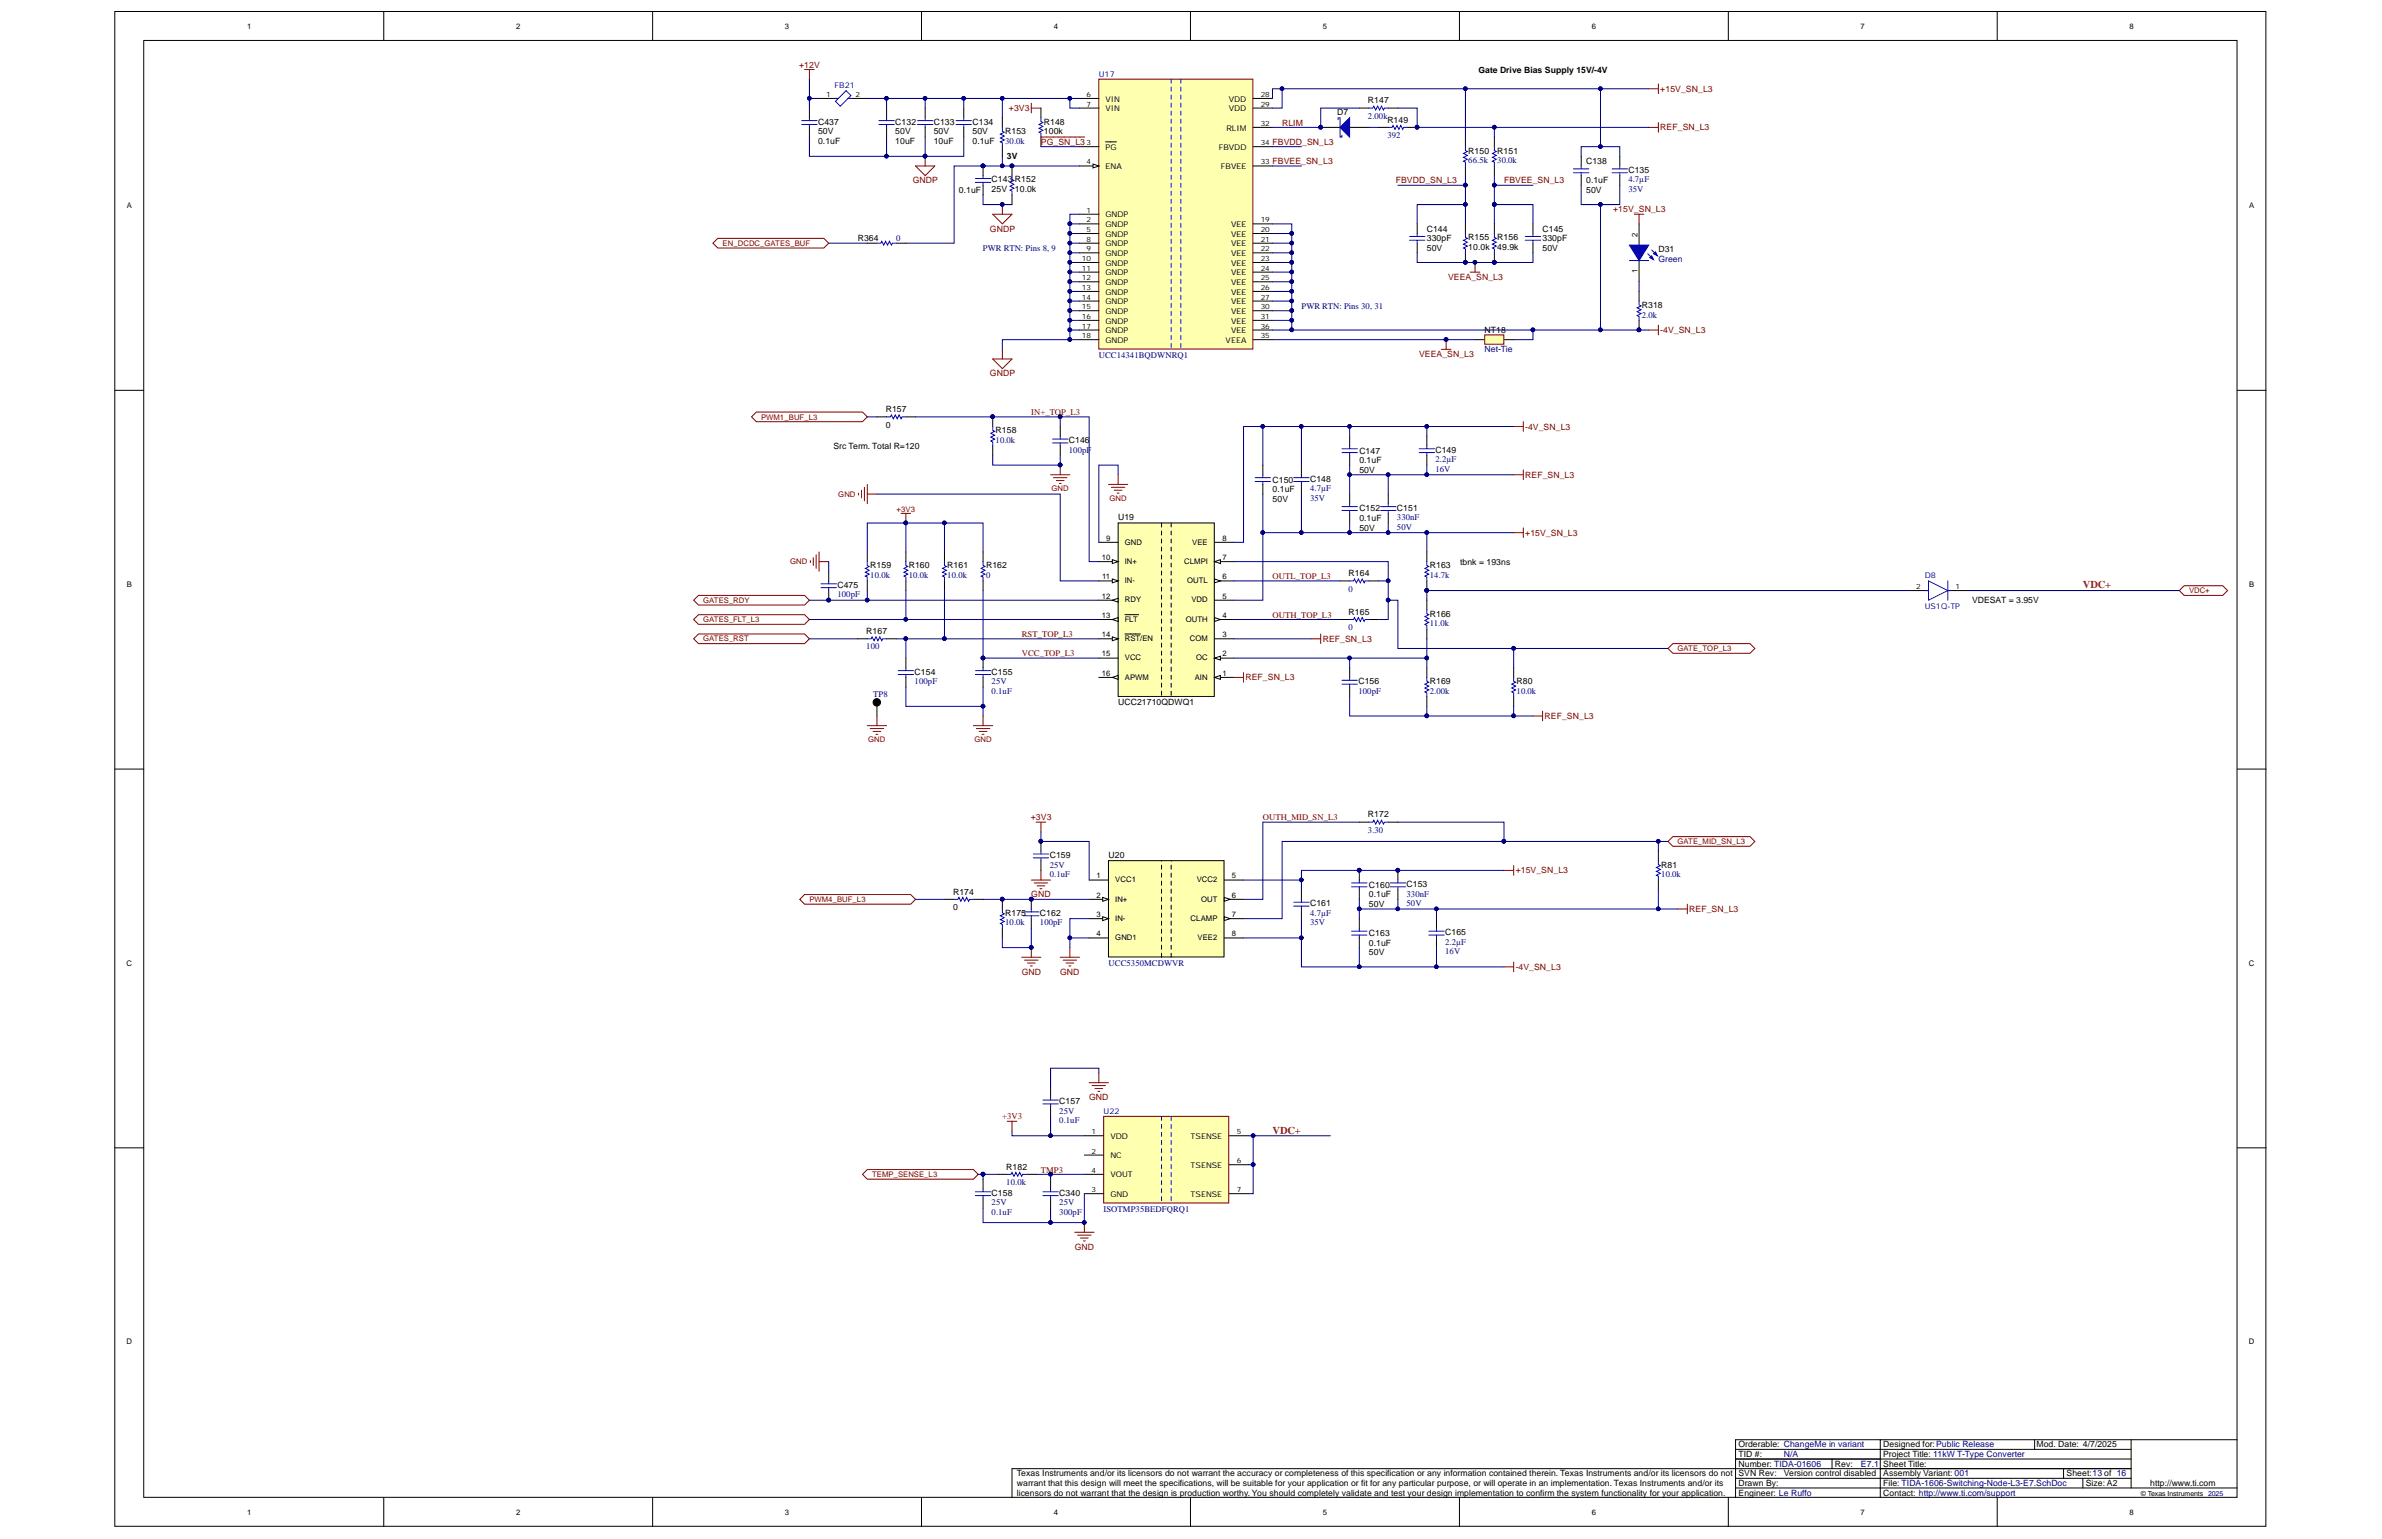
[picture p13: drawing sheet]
<svg xmlns="http://www.w3.org/2000/svg" width="432mm" height="279mm" viewBox="0 0 432 279" stroke-linecap="round" stroke-linejoin="round" font-family="sans-serif">
<defs><g id="words">
<g font-size="1.9" fill="#f00">
<text x="377.6" y="106.7">VDC+</text>
<text x="230.7" y="205.5">VDC+</text>
</g>
<g font-size="1.6" fill="#800000">
<text x="144.9" y="12.3">+12V</text>
<text x="301" y="16.6">+15V_SN_L3</text>
<text x="182.9" y="20.1">+3V3</text>
<text x="232.4" y="22.8">RLIM</text>
<text x="301" y="23.6">REF_SN_L3</text>
<text x="188.7" y="26.3">PG_SN_L3</text>
<text x="230.7" y="26.3">FBVDD_SN_L3</text>
<text x="230.7" y="29.8">FBVEE_SN_L3</text>
<text x="165.5" y="33.3">GNDP</text>
<text x="253" y="33.3">FBVDD_SN_L3</text>
<text x="272.6" y="33.3">FBVEE_SN_L3</text>
<text x="292.4" y="38.5">+15V_SN_L3</text>
<text x="179.5" y="42">GNDP</text>
<text x="262.5" y="50.8">VEEA_SN_L3</text>
<text x="257.2" y="64.8">VEEA_SN_L3</text>
<text x="301" y="60.4">-4V_SN_L3</text>
<text x="179.5" y="68.2">GNDP</text>
<text x="186.9" y="75.3">IN+_TOP_L3</text>
<text x="276.5" y="77.9">-4V_SN_L3</text>
<text x="276.5" y="86.6">REF_SN_L3</text>
<text x="276.5" y="97.1">+15V_SN_L3</text>
<text x="230.7" y="105">OUTL_TOP_L3</text>
<text x="230.7" y="112">OUTH_TOP_L3</text>
<text x="185.2" y="119">VCC_TOP_L3</text>
<text x="185.2" y="115.5">RST_TOP_L3</text>
<text x="239.8" y="116.4">REF_SN_L3</text>
<text x="225.8" y="123.4">REF_SN_L3</text>
<text x="280" y="130.4">REF_SN_L3</text>
<text x="186.9" y="148.8">+3V3</text>
<text x="228.9" y="148.7">OUTH_MID_SN_L3</text>
<text x="274.8" y="158.4">+15V_SN_L3</text>
<text x="186.9" y="162.7">GND</text>
<text x="306.2" y="165.3">REF_SN_L3</text>
<text x="185.2" y="176.7">GND</text>
<text x="192.2" y="176.7">GND</text>
<text x="274.8" y="175.8">-4V_SN_L3</text>
<text x="181.7" y="203">+3V3</text>
<text x="197.4" y="199.5">GND</text>
<text x="188.7" y="212.6">TMP3</text>
<text x="194.8" y="226.6">GND</text>
</g>
<g font-size="1.6">
<text x="268" y="13.2">Gate Drive Bias Supply 15V/-4V</text>
<text x="148.3" y="22.6">C437</text>
<text x="162.3" y="22.6">C132</text>
<text x="169.3" y="22.6">C133</text>
<text x="176.3" y="22.6">C134</text>
<text x="189.2" y="22.6">R148</text>
<text x="242.4" y="20.9">D7</text>
<text x="248" y="18.7">R147</text>
<text x="251.5" y="22.2">R149</text>
<text x="148.3" y="24.3">50V</text>
<text x="148.3" y="26.1">0.1uF</text>
<text x="162.3" y="24.3">50V</text>
<text x="162.3" y="26.1">10uF</text>
<text x="169.3" y="24.3">50V</text>
<text x="169.3" y="26.1">10uF</text>
<text x="176.3" y="24.3">50V</text>
<text x="176.3" y="26.1">0.1uF</text>
<text x="182.2" y="24.3">R153</text>
<text x="182.5" y="28.9">3V</text>
<text x="189.2" y="24.3">100k</text>
<text x="266.2" y="27.8">R150</text>
<text x="271.4" y="27.8">R151</text>
<text x="287.5" y="29.8">C138</text>
<text x="173.8" y="35">0.1uF</text>
<text x="179.8" y="34.9">25V</text>
<text x="179.8" y="33.1">C143 R152</text>
<text x="184" y="34.9">10.0k</text>
<text x="287.5" y="35">50V</text>
<text x="287.5" y="33.3">0.1uF</text>
<text x="295.2" y="31.3">C135</text>
<text x="155.5" y="43.7">R364</text>
<text x="258.6" y="45.5">50V</text>
<text x="258.6" y="43.7">330pF</text>
<text x="258.6" y="42">C144</text>
<text x="266.2" y="45.4">10.0k</text>
<text x="266.2" y="43.6">R155</text>
<text x="271.4" y="45.4">49.9k</text>
<text x="271.4" y="43.6">R156</text>
<text x="279.6" y="45.5">50V</text>
<text x="279.6" y="43.7">330pF</text>
<text x="279.6" y="42">C145</text>
<text x="300.6" y="45.7">D31</text>
<text x="297.6" y="55.8">R318</text>
<text x="269.1" y="60.4">NT18</text>
<text x="160.6" y="77.6">0</text>
<text x="160.6" y="74.7">R157</text>
<text x="151.1" y="81.4">Src Term. Total R=120</text>
<text x="180.5" y="78.6">R158</text>
<text x="193.8" y="80.3">C146</text>
<text x="246.4" y="82.2">C147</text>
<text x="260.2" y="82.1">C149</text>
<text x="230.7" y="89.3">0.1uF</text>
<text x="230.7" y="87.5">C150</text>
<text x="237.5" y="87.3">C148</text>
<text x="246.4" y="85.8">50V</text>
<text x="246.4" y="84">0.1uF</text>
<text x="202.7" y="94.3">U19</text>
<text x="230.7" y="91">50V</text>
<text x="246.4" y="94.5">0.1uF</text>
<text x="246.4" y="92.7">C152</text>
<text x="253.2" y="92.6">C151</text>
<text x="246.4" y="96.3">50V</text>
<text x="151.8" y="106.6">C475</text>
<text x="157.8" y="103.1">R159</text>
<text x="164.7" y="103.1">R160</text>
<text x="171.7" y="103.1">R161</text>
<text x="178.7" y="103.1">R162</text>
<text x="244.5" y="104.5">R164</text>
<text x="259.2" y="103.1">R163</text>
<text x="264.7" y="102.4">tbnk = 193ns</text>
<text x="244.5" y="111.5">R165</text>
<text x="259.2" y="111.8">R166</text>
<text x="357.5" y="109.4">VDESAT = 3.95V</text>
<text x="157" y="115">R167</text>
<text x="165.8" y="122.3">C154</text>
<text x="179.8" y="122.3">C155</text>
<text x="246.2" y="124.1">C156</text>
<text x="259.2" y="124.1">R169</text>
<text x="274.9" y="124.1">R80</text>
<text x="202.7" y="127.9">UCC21710QDWQ1</text>
<text x="248" y="148.2">R172</text>
<text x="190.3" y="155.6">C159</text>
<text x="200.9" y="155.6">U20</text>
<text x="248.2" y="161">C160</text>
<text x="255" y="160.8">C153</text>
<text x="301.1" y="157.3">R81</text>
<text x="172.8" y="165">0</text>
<text x="172.8" y="162.2">R174</text>
<text x="182.2" y="166.1">R175</text>
<text x="188.5" y="166.1">C162</text>
<text x="237.5" y="164.3">C161</text>
<text x="248.2" y="164.5">50V</text>
<text x="248.2" y="162.7">0.1uF</text>
<text x="248.2" y="173.2">50V</text>
<text x="248.2" y="171.5">0.1uF</text>
<text x="248.2" y="169.7">C163</text>
<text x="262" y="169.6">C165</text>
<text x="192" y="200.2">C157</text>
<text x="182.4" y="212.1">R182</text>
<text x="179.8" y="216.8">C158</text>
<text x="192" y="216.8">C340</text>
<text x="315.1" y="262.5">Orderable: ChangeMe in variant</text>
<text x="341.4" y="262.5">Designed for:Public Release</text>
<text x="369.2" y="262.5">Mod. Date: 4/7/2025</text>
<text x="184.3" y="267.7">Texas Instruments and/or its licensors do not warrant the accuracy or completeness of this specification or any information contained therein. Texas Instruments and/or its licensors do not</text>
<text x="184.3" y="269.5">warrant that this design will meet the specifications, will be suitable for your application or fit for any particular purpose, or will operate in an implementation. Texas Instruments and/or its</text>
<text x="315.1" y="269.5">Drawn By:</text>
<text x="315.1" y="267.7">SVN Rev:</text>
<text x="315.1" y="266">Number: TIDA-01606</text>
<text x="315.1" y="264.2">TID #:</text>
<text x="323.4" y="267.7">Version control disabled</text>
<text x="332.6" y="266">Rev:</text>
<text x="341.4" y="266">Sheet Title:</text>
<text x="341.4" y="269.5">File: TIDA-1606-Switching-Node-L3-E7.SchDoc</text>
<text x="341.4" y="264.2">Project Title: 11kW T-Type Converter</text>
<text x="341.4" y="267.7">Assembly Variant: 001</text>
<text x="374.6" y="267.7">Sheet:13 of 16</text>
<text x="378.1" y="269.5">Size: A2</text>
<text x="389.8" y="269.5">http://www.ti.com</text>
<text x="184.3" y="271.2">licensors do not warrant that the design is production worthy. You should completely validate and test your design implementation to confirm the system functionality for your application.</text>
<text x="315.1" y="271.2">Engineer: Le Ruffo</text>
<text x="341.4" y="271.2">Contact: http://www.ti.com/support</text>
</g>
<g font-size="1.6" fill="#000080">
<text x="248" y="21.5">2.00k</text>
<text x="182.2" y="26.1">30.0k</text>
<text x="251.5" y="25">392</text>
<text x="266.2" y="29.6">66.5k</text>
<text x="271.4" y="29.6">30.0k</text>
<text x="295.2" y="33.1">4.7µF</text>
<text x="295.2" y="34.8">35V</text>
<text x="162.5" y="43.7">0</text>
<text x="178.2" y="45.5">PWR RTN: Pins 8, 9</text>
<text x="300.6" y="47.4">Green</text>
<text x="235.9" y="56">PWR RTN: Pins 30, 31</text>
<text x="297.6" y="57.6">2.0k</text>
<text x="199.2" y="64.9">UCC14341BQDWNRQ1</text>
<text x="269.1" y="63.9">Net-Tie</text>
<text x="180.5" y="80.3">10.0k</text>
<text x="193.8" y="82.1">100pF</text>
<text x="260.2" y="83.8">2.2µF</text>
<text x="237.5" y="89.1">4.7µF</text>
<text x="260.2" y="85.5">16V</text>
<text x="237.5" y="90.8">35V</text>
<text x="253.2" y="94.3">330nF</text>
<text x="253.2" y="96.1">50V</text>
<text x="157.8" y="104.8">10.0k</text>
<text x="164.7" y="104.8">10.0k</text>
<text x="171.7" y="104.8">10.0k</text>
<text x="178.7" y="104.8">0</text>
<text x="244.5" y="107.3">0</text>
<text x="259.2" y="104.8">14.7k</text>
<text x="151.8" y="108.3">100pF</text>
<text x="259.2" y="113.6">11.0k</text>
<text x="157" y="117.7">100</text>
<text x="244.5" y="114.3">0</text>
<text x="165.8" y="124.1">100pF</text>
<text x="179.8" y="124.1">25V</text>
<text x="179.8" y="125.8">0.1uF</text>
<text x="246.2" y="125.8">100pF</text>
<text x="259.2" y="125.8">2.00k</text>
<text x="274.9" y="125.8">10.0k</text>
<text x="158.3" y="126.3">TP8</text>
<text x="248" y="151">3.30</text>
<text x="190.3" y="157.3">25V</text>
<text x="190.3" y="159">0.1uF</text>
<text x="301.1" y="159">10.0k</text>
<text x="182.2" y="167.8">10.0k</text>
<text x="188.5" y="167.8">100pF</text>
<text x="237.5" y="166.1">4.7µF</text>
<text x="237.5" y="167.8">35V</text>
<text x="255" y="162.6">330nF</text>
<text x="255" y="164.3">50V</text>
<text x="262" y="171.3">2.2µF</text>
<text x="262" y="173">16V</text>
<text x="200.9" y="175.2">UCC5350MCDWVR</text>
<text x="192" y="201.9">25V</text>
<text x="192" y="203.7">0.1uF</text>
<text x="182.4" y="214.8">10.0k</text>
<text x="179.8" y="218.5">25V</text>
<text x="179.8" y="220.3">0.1uF</text>
<text x="192" y="218.5">25V</text>
<text x="192" y="220.3">300pF</text>
<text x="200.1" y="219.8">ISOTMP35BEDFQRQ1</text>
<text x="323.4" y="264.2">N/A</text>
<text x="337.4" y="266">E7.1</text>
</g>
<g font-size="1.4">
<text x="44.8" y="5.2">1</text>
<text x="93.6" y="5.2">2</text>
<text x="142.3" y="5.2">3</text>
<text x="191.1" y="5.2">4</text>
<text x="239.8" y="5.2">5</text>
<text x="288.5" y="5.2">6</text>
<text x="337.3" y="5.2">7</text>
<text x="386" y="5.2">8</text>
<text x="200.4" y="18.4">VIN</text>
<text x="200.4" y="20.2">VIN</text>
<text x="222.3" y="23.7">RLIM</text>
<text x="222.7" y="18.4">VDD</text>
<text x="222.7" y="20.2">VDD</text>
<text x="200.4" y="27.2">PG</text>
<text x="221" y="27.2">FBVDD</text>
<text x="200.4" y="30.7">ENA</text>
<text x="221.3" y="30.7">FBVEE</text>
<text x="23" y="37.7">A</text>
<text x="200.4" y="41.2">GNDP</text>
<text x="200.4" y="39.4">GNDP</text>
<text x="223.2" y="41.2">VEE</text>
<text x="407.7" y="37.7">A</text>
<text x="200.4" y="42.9">GNDP</text>
<text x="200.4" y="44.7">GNDP</text>
<text x="200.4" y="46.4">GNDP</text>
<text x="223.2" y="42.9">VEE</text>
<text x="223.2" y="44.7">VEE</text>
<text x="223.2" y="46.4">VEE</text>
<text x="296.8" y="43" transform="rotate(-90 296.8 43)">2</text>
<text x="200.4" y="48.1">GNDP</text>
<text x="200.4" y="49.9">GNDP</text>
<text x="200.4" y="51.7">GNDP</text>
<text x="200.4" y="53.4">GNDP</text>
<text x="223.2" y="48.1">VEE</text>
<text x="223.2" y="49.9">VEE</text>
<text x="223.2" y="51.7">VEE</text>
<text x="223.2" y="53.4">VEE</text>
<text x="296.8" y="49.4" transform="rotate(-90 296.8 49.4)">1</text>
<text x="200.4" y="55.2">GNDP</text>
<text x="200.4" y="56.9">GNDP</text>
<text x="200.4" y="58.7">GNDP</text>
<text x="223.2" y="55.2">VEE</text>
<text x="223.2" y="56.9">VEE</text>
<text x="223.2" y="58.7">VEE</text>
<text x="200.4" y="60.4">GNDP</text>
<text x="200.4" y="62.1">GNDP</text>
<text x="222.2" y="62.1">VEEA</text>
<text x="223.2" y="60.4">VEE</text>
<text x="199.7" y="101.5">10</text>
<text x="200.5" y="98">9</text>
<text x="203.9" y="98.7">GND</text>
<text x="216.1" y="98.7">VEE</text>
<text x="221.6" y="101.5">7</text>
<text x="221.6" y="98">8</text>
<text x="23" y="106.4">B</text>
<text x="199.8" y="105.1">11</text>
<text x="203.9" y="105.7">IN-</text>
<text x="203.9" y="102.2">IN+</text>
<text x="214.7" y="102.2">CLMPI</text>
<text x="215.2" y="105.7">OUTL</text>
<text x="221.6" y="105.1">6</text>
<text x="407.7" y="106.4">B</text>
<text x="199.7" y="112">13</text>
<text x="199.7" y="108.5">12</text>
<text x="203.9" y="112.7">FLT</text>
<text x="203.9" y="109.2">RDY</text>
<text x="214.9" y="112.7">OUTH</text>
<text x="216" y="109.2">VDD</text>
<text x="221.6" y="112">4</text>
<text x="221.6" y="108.5">5</text>
<text x="199.7" y="115.5">14</text>
<text x="199.7" y="119">15</text>
<text x="203.9" y="116.2">RST/EN</text>
<text x="203.9" y="119.7">VCC</text>
<text x="215.7" y="116.2">COM</text>
<text x="216.9" y="119.7">OC</text>
<text x="221.6" y="115.5">3</text>
<text x="221.6" y="119">2</text>
<text x="199.7" y="122.5">16</text>
<text x="203.9" y="123.2">APWM</text>
<text x="216.6" y="123.2">AIN</text>
<text x="221.6" y="122.5">1</text>
<text x="198.7" y="159.3">1</text>
<text x="202.2" y="160">VCC1</text>
<text x="216.9" y="160">VCC2</text>
<text x="223.3" y="159.3">5</text>
<text x="198.7" y="162.8">2</text>
<text x="198.7" y="166.3">3</text>
<text x="202.2" y="163.5">IN+</text>
<text x="202.2" y="167">IN-</text>
<text x="215.8" y="167">CLAMP</text>
<text x="217.7" y="163.5">OUT</text>
<text x="223.3" y="162.8">6</text>
<text x="223.3" y="166.3">7</text>
<text x="198.7" y="169.8">4</text>
<text x="202.2" y="170.5">GND1</text>
<text x="217.1" y="170.5">VEE2</text>
<text x="223.3" y="169.8">8</text>
<text x="22.9" y="175.1">C</text>
<text x="407.6" y="175.1">C</text>
<text x="201.3" y="206.5">VDD</text>
<text x="215.8" y="206.5">TSENSE</text>
<text x="201.3" y="210">NC</text>
<text x="201.3" y="213.5">VOUT</text>
<text x="215.8" y="211.8">TSENSE</text>
<text x="201.3" y="217">GND</text>
<text x="215.8" y="217">TSENSE</text>
<text x="22.9" y="243.7">D</text>
<text x="407.6" y="243.7">D</text>
<text x="44.8" y="274.7">1</text>
<text x="93.6" y="274.7">2</text>
<text x="142.3" y="274.7">3</text>
<text x="191.1" y="274.7">4</text>
<text x="239.8" y="274.7">5</text>
<text x="288.5" y="274.7">6</text>
<text x="337.3" y="274.7">7</text>
<text x="386" y="274.7">8</text>
</g>
<g font-size="1.4" fill="#000080">
<text x="151.3" y="16">FB21</text>
<text x="199.2" y="13.9">U17</text>
<text x="348.9" y="104.8">D8</text>
<text x="348.9" y="110.5">US1Q-TP</text>
<text x="200.1" y="201.9">U22</text>
</g>
<g font-size="1.4" fill="#800000">
<text x="131" y="44.6">EN_DCDC_GATES_BUF</text>
<text x="138" y="76.1">PWM1_BUF_L3</text>
<text x="190.6" y="89.1">GND</text>
<text x="152" y="90.1">GND</text>
<text x="162.5" y="92.8">+3V3</text>
<text x="201.1" y="90.9">GND</text>
<text x="143.3" y="102.3">GND</text>
<text x="396.8" y="107.5">VDC+</text>
<text x="127.5" y="109.3">GATES_RDY</text>
<text x="127.5" y="112.8">GATES_FLT_L3</text>
<text x="127.5" y="116.3">GATES_RST</text>
<text x="304.1" y="118.1">GATE_TOP_L3</text>
<text x="157.4" y="134.6">GND</text>
<text x="176.6" y="134.6">GND</text>
<text x="304.1" y="153.1">GATE_MID_SN_L3</text>
<text x="146.7" y="163.6">PWM4_BUF_L3</text>
<text x="158.1" y="213.4">TEMP_SENSE_L3</text>
</g>
<g font-size="1.3">
<text x="149.8" y="17.6">1</text>
<text x="155.1" y="17.6">2</text>
<text x="197" y="17.6">6</text>
<text x="228.6" y="17.6">28</text>
<text x="197" y="19.3">7</text>
<text x="228.6" y="19.3">29</text>
<text x="228.6" y="22.8">32</text>
<text x="197" y="26.3">3</text>
<text x="197" y="29.8">4</text>
<text x="228.6" y="26.3">34</text>
<text x="228.6" y="29.8">33</text>
<text x="197" y="40.3">2</text>
<text x="197" y="38.6">1</text>
<text x="228.6" y="40.3">19</text>
<text x="196.1" y="47.3">10</text>
<text x="197" y="42.1">5</text>
<text x="197" y="43.8">8</text>
<text x="197" y="45.6">9</text>
<text x="228.6" y="42.1">20</text>
<text x="228.6" y="43.8">21</text>
<text x="228.6" y="45.6">22</text>
<text x="228.6" y="47.3">23</text>
<text x="196.1" y="49.1">11</text>
<text x="196.1" y="50.8">12</text>
<text x="196.1" y="52.6">13</text>
<text x="228.6" y="49.1">24</text>
<text x="228.6" y="50.8">25</text>
<text x="228.6" y="52.6">26</text>
<text x="196.1" y="54.3">14</text>
<text x="196.1" y="56.1">15</text>
<text x="196.1" y="57.8">16</text>
<text x="196.1" y="59.6">17</text>
<text x="228.6" y="54.3">27</text>
<text x="228.6" y="56.1">30</text>
<text x="228.6" y="57.8">31</text>
<text x="228.6" y="59.6">36</text>
<text x="196.1" y="61.3">18</text>
<text x="228.6" y="61.3">35</text>
<text x="347.4" y="106.8">2</text>
<text x="354.5" y="106.8">1</text>
<text x="197.9" y="205.7">1</text>
<text x="197.9" y="209.2">2</text>
<text x="224.2" y="205.7">5</text>
<text x="197.9" y="212.6">4</text>
<text x="224.2" y="210.9">6</text>
<text x="197.9" y="216.2">3</text>
<text x="224.2" y="216.2">7</text>
<text x="388.1" y="271.3">© Texas Instruments</text>
</g>
<text font-size="1.3" fill="#000080" x="400.3" y="271.3">2025</text>
</g></defs>
<g fill="#fff" stroke="#000" stroke-width=".18">
<path d="M20.8 2.1h389.9v274.6h-389.9z"/>
<path d="M26.1 7.3h379.4v264.2h-379.4z"/>
</g>
<g fill="none" stroke="#000" stroke-width=".18">
<path d="M69.6 2.1v5.3M118.3 2.1v5.3M167 2.1v5.3M215.8 2.1v5.3M264.6 2.1v5.3M313.3 2.1v5.3M362 2.1v5.3M20.8 70.8h5.3M267.4 61.6h1.7M272.6 61.6h1.8M405.6 70.8h5.2M20.8 139.4h5.3"/>
<path d="M405.6 139.4h5.2M20.8 208.1h5.3M405.6 208.1h5.2M69.6 271.5v5.3M118.3 271.5v5.3M167 271.5v5.3M215.8 271.5v5.3M264.6 271.5v5.3M313.3 271.5v5.3M314.6 269.8h91M314.6 268h71.7M314.6 264.5h71.7"/>
<path d="M314.6 262.8h71.7M332.1 264.5v1.8M340.8 261h-26.2v10.5M362 271.5v5.3M368.8 261v1.8M374.1 266.3v1.7M377.6 268v1.8M386.3 266.3h-202.8v5.2M386.3 261v8.8M405.6 261h-64.8v10.5"/>
</g>
<path d="M269.1 60.7h3.5v1.7h-3.5z" fill="#ffffb0" stroke="#800000" stroke-width=".18"/>
<g fill="none" stroke="#000" stroke-width=".18">
<path d="M160.7 19.6v1.7M167.7 19.6v1.7M174.7 19.6v1.7M188.7 19.6v1.7M160.7 23.1v1.7M167.7 23.1v1.7M174.7 23.1v1.7M178.2 30.1v1.7M178.2 33.6v1.7M183.5 30.1v1.7M183.5 35.3v1.8M188.7 24.8v1.8"/>
<path d="M286.6 28.3v1.8M286.6 31.8v1.8M256.9 40.6v1.7M256.9 44.1v1.7M265.6 40.6v1.7M265.6 45.8v1.8M270.9 40.6v1.7M270.9 45.8v1.8M277.9 40.6v1.7M277.9 44.1v1.7"/>
</g>
<g fill="none" stroke="#00f" stroke-width=".18">
<path d="M159.3 21.9h2.8M159.3 22.6h2.8M160.7 21.3v.6M160.7 22.6v.5M166.3 21.9h2.8M166.3 22.6h2.8M167.7 21.3v.6M167.7 22.6v.5M173.3 21.9h2.8M173.3 22.6h2.8M174.7 21.3v.6M174.7 22.6v.5"/>
<path d="M176.8 32.4h2.8M176.8 33.1h2.8M178.2 31.8v.6M178.2 33.1v.5M183.5 31.8v.7l.3 .2-.7 .4 .7 .3-.7 .4 .7 .3-.7 .4 .4 .1v.7M188.7 21.3v.7l.3 .2-.7 .4 .7 .3-.7 .4 .7 .3-.7 .4 .4 .1v.7M285.2 31.3h2.8M285.2 30.6h2.8M286.6 30.1v.5M286.6 31.3v.5M255.5 42.9h2.8M255.5 43.6h2.8"/>
<path d="M256.9 42.3v.6M256.9 43.6v.5M265.6 42.3v.7l.4 .2-.7 .4 .7 .3-.7 .4 .7 .3-.7 .4 .3 .1v.7M270.9 42.3v.7l.3 .2-.7 .4 .7 .3-.7 .4 .7 .3-.7 .4 .4 .1v.7M276.5 42.9h2.8M276.5 43.6h2.8M277.9 42.3v.6M277.9 43.6v.5"/>
</g>
<g fill="#000080" stroke="#000080" stroke-width=".18">
<circle cx="265.6" cy="47.6" r=".33"/>
<circle cx="270.9" cy="47.6" r=".33"/>
<circle cx="267.4" cy="47.6" r=".33"/>
<circle cx="181.7" cy="37.1" r=".33"/>
<circle cx="183.4" cy="30.1" r=".33"/>
<circle cx="178.2" cy="30.1" r=".33"/>
<circle cx="167.7" cy="28.3" r=".33"/>
</g>
<g fill="none" stroke="#800000" stroke-width=".18">
<path d="M298.9 16.1h1.7M300.6 15.2v1.8M166 30.1h3.5l-1.8 1.7zM167.7 28.3v1.8M180 38.8h3.5l-1.8 1.8zM181.7 37.1v1.7M188.7 24.8h7.9M298.9 23.1h1.7M300.6 22.2v1.8M266.5 49.3h1.8M267.4 47.6v1.7M298.9 59.8h1.7"/>
<path d="M300.6 59v1.7"/>
</g>
<path d="M202.7 94.8h17.4v31.5h-17.4z" fill="#ffffb0" stroke="#000" stroke-width=".18"/>
<path d="M210.6 94.8v31.5M212.3 94.8v31.5" fill="none" stroke="#000" stroke-width=".18" stroke-dasharray=".7 .7"/>
<path d="M220.2 115.8h3.5M220.2 112.3h3.5" fill="none" stroke="#000" stroke-width=".18"/>
<path d="M220.2 112l1 .3-1 .4z" fill="#fff"/>
<path d="M199.2 105.3h3.5M220.2 112l1 .3-1 .4zM220.2 108.8h3.5" fill="none" stroke="#000" stroke-width=".18"/>
<path d="M201.6 105l1.1 .3-1.1 .4z" fill="#fff"/>
<path d="M199.2 115.8h3.5M201.6 105l1.1 .3-1.1 .4z" fill="none" stroke="#000" stroke-width=".18"/>
<path d="M201.6 115.5l1.1 .3-1.1 .4z" fill="#fff"/>
<path d="M199.2 112.3h3.5M201.6 115.5l1.1 .3-1.1 .4zM203.9 115h2.8" fill="none" stroke="#000" stroke-width=".18"/>
<path d="M201.6 112.3l1.1-.3v.7z" fill="#fff"/>
<path d="M199.2 108.8h3.5M201.6 112.3l1.1-.3v.7zM203.9 111.5h2.5" fill="none" stroke="#000" stroke-width=".18"/>
<path d="M201.6 108.8l1.1-.3v.7z" fill="#fff"/>
<path d="M201.6 108.8l1.1-.3v.7zM220.2 105.3h3.5" fill="none" stroke="#000" stroke-width=".18"/>
<path d="M220.2 105l1 .3-1 .4z" fill="#fff"/>
<path d="M220.2 105l1 .3-1 .4zM220.2 101.8h3.5" fill="none" stroke="#000" stroke-width=".18"/>
<path d="M220.2 101.8l1-.3v.7z" fill="#fff"/>
<path d="M199.2 101.8h3.5M220.2 101.8l1-.3v.7z" fill="none" stroke="#000" stroke-width=".18"/>
<path d="M201.6 101.5l1.1 .3-1.1 .4z" fill="#fff"/>
<path d="M201.6 101.5l1.1 .3-1.1 .4zM220.2 122.8h3.5" fill="none" stroke="#000" stroke-width=".18"/>
<path d="M220.2 122.8l1-.3v.7z" fill="#fff"/>
<path d="M199.2 122.8h3.5M220.2 122.8l1-.3v.7z" fill="none" stroke="#000" stroke-width=".18"/>
<path d="M201.6 122.8l1.1-.3v.7z" fill="#fff"/>
<path d="M220.2 119.3h3.5M201.6 122.8l1.1-.3v.7z" fill="none" stroke="#000" stroke-width=".18"/>
<path d="M220.2 119.3l1-.3v.7z" fill="#fff"/>
<g fill="none" stroke="#000" stroke-width=".18">
<path d="M192.2 77.3v1.8M192.2 80.8v1.8M199.2 98.3h3.5M220.2 98.3h3.5M157.2 100.1v1.7M157.2 105.3v1.8M164.2 100.1v1.7M164.2 105.3v1.8M164.2 119.3v1.8M171.2 100.1v1.7M171.2 105.3v1.8M199.2 119.3h3.5"/>
<path d="M220.2 119.3l1-.3v.7zM242.9 105.3h1.8M242.9 112.3h1.8M248.2 105.3h1.7M248.2 112.3h1.7M258.7 100.1v1.7M258.7 105.3v1.8M258.7 108.8v1.8M258.7 114.1v1.7M346.1 107.1h3.5M353.1 107.1h3.5M159 128.1v1.7"/>
<path d="M164.2 122.8v1.8M244.7 121.1v1.7M244.7 124.6v1.7M258.7 121.1v1.7M258.7 126.3v1.8M186.9 163.1v1.7M186.9 166.6v1.7"/>
</g>
<g fill="none" stroke="#800000" stroke-width=".18">
<path d="M186.9 18.7v1.8M186.9 19.6h1.8M180 65.1h3.5l-1.8 1.7zM181.7 63.3v1.8M261.3 63.3h1.7M262.1 61.6v1.7M274.4 77.3h1.7M276.1 76.5v1.7M155.6 89.4v.4M156.2 88.9v1.4M156.7 88.4v2.4M157.2 87.8v3.5"/>
<path d="M157.2 89.6h1.8M163.3 93.1h1.8M164.2 93.1v1.7M190.4 86.1h3.5M191 86.6h2.4M191.5 87.1h1.4M192 87.7h.4M192.2 84.3v1.8M200.9 87.8h3.5M201.5 88.4h2.4M202 88.9h1.4M202.5 89.4h.4"/>
<path d="M202.7 86.1v1.7M274.4 86.1h1.7M274.4 96.6h1.7M276.1 85.2v1.8M276.1 95.7v1.8M237.7 115.8h1.7M239.4 115v1.7M157.2 131.6h3.5M157.7 132.1h2.5M158.3 132.6h1.4M158.8 133.1h.3M159 129.8v1.8"/>
<path d="M176.5 131.6h3.5M177 132.1h2.4M177.5 132.6h1.4M178 133.1h.4M178.2 129.8v1.8M277.9 129.8h1.7M279.6 129v1.7M186.9 159.6h3.5M187.8 149.1h1.8M188.7 149.1v1.7M188.7 157.8v1.8M272.6 157.8h1.8"/>
<path d="M274.4 156.9v1.8M185.2 173.6h3.5M185.7 174.1h2.5M186.3 174.6h1.3M186.8 175.1h.3M186.9 171.8v1.8M187.5 160.1h2.4M188 160.6h1.4M188.5 161.1h.4M192.2 173.6h3.5M192.7 174.1h2.5M193.2 174.6h1.4"/>
<path d="M193.8 175.1h.3M193.9 171.8v1.8M272.6 175.3h1.8M274.4 174.4v1.8M304.1 164.8h1.8M305.9 163.9v1.8"/>
</g>
<g fill="#000080" stroke="#000080" stroke-width=".18">
<circle cx="192.2" cy="84.3" r=".33"/>
<circle cx="164.2" cy="94.8" r=".32"/>
<circle cx="258.6" cy="107" r=".33"/>
<circle cx="186.9" cy="163" r=".33"/>
<circle cx="186.9" cy="171.8" r=".33"/>
<circle cx="262.1" cy="61.6" r=".33"/>
</g>
<g fill="none" stroke="#00f" stroke-width=".18">
<path d="M190.8 79.6h2.8M192.2 79.1v.5M190.8 80.3h2.8M192.2 80.3v.5M157.2 101.8v.7l.4 .2-.7 .4 .7 .3-.7 .4 .7 .3-.7 .4 .3 .1v.7M164.2 101.8v.7l.4 .2-.7 .4 .7 .3-.7 .4 .7 .3-.7 .4 .3 .1v.7M171.2 101.8v.7l.4 .2-.7 .4 .7 .3-.7 .4 .7 .3-.7 .4 .3 .1v.7M244.7 105.3h.7l.1-.3 .4 .7 .3-.7 .4 .7 .3-.7 .4 .7 .2-.4h.7M244.7 112.3h.7l.1-.3 .4 .7 .3-.7 .4 .7 .3-.7 .4 .7 .2-.4h.7M258.7 101.8v.7l.3 .2-.7 .4 .7 .3-.7 .4 .7 .3-.7 .4 .4 .1v.7M258.7 110.6v.7l.3 .2-.7 .3 .7 .4-.7 .3 .7 .4-.7 .3 .4 .2v.7M349.1 107.1h.5"/>
<path d="M349.6 105.3l3.5 1.8-3.5 1.7zM353.1 105.3v3.5M353.1 107.1h.5M162.8 121.6h2.8M162.8 122.3h2.8M164.2 121.1v.5M164.2 122.3v.5M243.3 123.4h2.8M243.3 124.1h2.8M244.7 122.8v.6M244.7 124.1v.5M258.7 122.8v.7l.3 .2-.7 .4 .7 .3-.7 .4 .7 .3-.7 .4 .4 .1v.7"/>
<path d="M185.6 165.3h2.7M185.6 166h2.7M186.9 164.8v.5M186.9 166v.6"/>
</g>
<circle cx="158.9" cy="127.3" r=".67" fill="#000" stroke="#000" stroke-width=".18"/>
<g fill="#fff" stroke="#800000" stroke-width=".18">
<path d="M395.9 106.2h7l.9 .9-.9 .9h-7l-.8-.9z" fill-rule="evenodd"/>
<path d="M303.2 116.7h14l.9 .9-.9 .9h-14l-.8-.9z" fill-rule="evenodd"/>
<path d="M303.2 151.7h14l.9 .9-.9 .8h-14l-.8-.8z" fill-rule="evenodd"/>
<path d="M130.1 43.2h19.2l.9 .9-.9 .9h-19.2l-.9-.9z" fill-rule="evenodd"/>
<path d="M137.1 74.7h19.2l.9 .9-.9 .9h-19.2l-.9-.9z" fill-rule="evenodd"/>
<path d="M145.9 162.2h19.2l.9 .9-.9 .8h-19.2l-.9-.8z" fill-rule="evenodd"/>
<path d="M126.6 108h19.3l.8 .8-.8 .9h-19.3l-.9-.9z" fill-rule="evenodd"/>
<path d="M126.6 111.5h19.3l.8 .8-.8 .9h-19.3l-.9-.9z" fill-rule="evenodd"/>
<path d="M126.6 115h19.3l.8 .8-.8 .9h-19.3l-.9-.9z" fill-rule="evenodd"/>
</g>
<g fill="none" stroke="#000" stroke-width=".18">
<path d="M244.7 79.1v1.7M258.7 79.1v1.7M244.7 82.6v1.7M244.7 89.6v1.7M244.7 93.1v1.7M258.7 82.6v1.7M178.2 100.1v1.7M178.2 105.3v1.8M246.4 157.8v1.8M246.4 161.3v1.8M246.4 166.6v1.7M246.4 170.1v1.7"/>
<path d="M260.4 166.6v1.7M260.4 170.1v1.7"/>
</g>
<g fill="none" stroke="#00f" stroke-width=".18">
<path d="M243.3 92.6h2.8M243.3 91.9h2.8M243.3 82.1h2.8M243.3 81.4h2.8M244.7 80.8v.6M244.7 82.1v.5M244.7 91.3v.6M244.7 92.6v.5M257.3 82.1h2.8M257.3 81.4h2.8M258.7 80.8v.6M258.7 82.1v.5"/>
<path d="M178.2 101.8v.7l.4 .2-.7 .4 .7 .3-.7 .4 .7 .3-.7 .4 .3 .1v.7M246.4 159.6v.5M245 160.8h2.8M245 160.1h2.8M245 169.5h2.8M245 168.8h2.8M246.4 160.8v.5M246.4 168.3v.5M246.4 169.5v.6M259 169.5h2.8M259 168.8h2.8M260.4 168.3v.5"/>
<path d="M260.4 169.5v.6"/>
</g>
<circle cx="246.4" cy="157.8" r=".33" fill="#000080" stroke="#000080" stroke-width=".18"/>
<path d="M200.9 156.1h21v17.4h-21z" fill="#ffffb0" stroke="#000" stroke-width=".18"/>
<path d="M221.9 170.1h3.5M221.9 163.1h3.5" fill="none" stroke="#000" stroke-width=".18"/>
<path d="M221.9 162.7l1.1 .4-1.1 .3z" fill="#fff"/>
<path d="M221.9 159.6h3.5M221.9 162.7l1.1 .4-1.1 .3zM221.9 166.6h3.5" fill="none" stroke="#000" stroke-width=".18"/>
<path d="M221.9 166.2l1.1 .4-1.1 .3z" fill="#fff"/>
<path d="M197.4 163.1h3.5M221.9 166.2l1.1 .4-1.1 .3z" fill="none" stroke="#000" stroke-width=".18"/>
<path d="M199.9 162.7l1 .4-1 .3z" fill="#fff"/>
<path d="M197.4 166.6h3.5M199.9 162.7l1 .4-1 .3z" fill="none" stroke="#000" stroke-width=".18"/>
<path d="M199.9 166.2l1 .4-1 .3z" fill="#fff"/>
<path d="M197.4 159.6h3.5M197.4 170.1h3.5M199.9 166.2l1 .4-1 .3z" fill="none" stroke="#000" stroke-width=".18"/>
<path d="M210.6 173.6v-17.5M212.3 173.6v-17.5" fill="none" stroke="#000" stroke-width=".18" stroke-dasharray=".7 .7"/>
<path d="M199.2 14.3h27.9v49h-27.9z" fill="#ffffb0" stroke="#800000" stroke-width=".18"/>
<path d="M212.3 14.3v49M214.1 14.3v49" fill="none" stroke="#00f" stroke-width=".18" stroke-dasharray=".7 .7"/>
<g fill="none" stroke="#000" stroke-width=".18">
<path d="M195.7 17.8h3.5M195.7 19.6h3.5M227.2 17.8h3.5M227.2 19.6h3.5M195.7 26.6h3.5M195.7 30.1h3.5M200.4 25.7h2M227.2 26.6h3.5M227.2 40.6h3.5M227.2 42.3h3.5M227.2 44.1h3.5M227.2 45.8h3.5"/>
<path d="M227.2 47.6h3.5M227.2 49.3h3.5M227.2 51.1h3.5M227.2 52.8h3.5M227.2 54.6h3.5M227.2 56.3h3.5M227.2 58.1h3.5M227.2 59.8h3.5"/>
</g>
<path d="M198.1 29.7l1.1 .4-1.1 .3z" fill="#fff"/>
<g fill="none" stroke="#000" stroke-width=".18">
<path d="M181.7 21.3v1.8M181.7 26.6v1.7M195.7 38.8h3.5M198.1 29.7l1.1 .4-1.1 .3zM227.2 30.1h3.5M227.2 23.1h3.5M239.4 23.1h3.5M244.7 23.1h3.5M265.6 24.8v1.8M265.6 30.1v1.7M270.9 24.8v1.8M270.9 30.1v1.7"/>
<path d="M195.7 40.6h3.5M195.7 42.3h3.5M195.7 44.1h3.5M195.7 45.8h3.5M195.7 47.6h3.5M195.7 49.3h3.5M195.7 51.1h3.5M195.7 52.8h3.5M195.7 54.6h3.5M195.7 56.3h3.5M195.7 58.1h3.5M195.7 59.8h3.5"/>
<path d="M180 75.6v1.7M195.7 61.6h3.5M227.2 61.6h3.5M180 80.8v1.8M228.9 84.3v1.8M228.9 87.8v1.8"/>
</g>
<path d="M181.7 23.1v.7l.4 .2-.7 .3 .7 .4-.7 .3 .7 .4-.7 .3 .3 .2v.7M265.6 26.6v.7l.4 .2-.7 .3 .7 .4-.7 .3 .7 .4-.7 .3 .3 .2v.7M270.9 26.6v.7l.3 .2-.7 .3 .7 .4-.7 .3 .7 .4-.7 .3 .4 .2v.7M180 77.3v.7l.3 .2-.7 .4 .7 .3-.7 .4 .7 .3-.7 .4 .4 .1v.7M227.5 87.3h2.8M227.5 86.6h2.8M228.9 86.1v.5M228.9 87.3v.5" fill="none" stroke="#00f" stroke-width=".18"/>
<g fill="#000080" stroke="#000080" stroke-width=".18">
<circle cx="179.9" cy="75.6" r=".33"/>
<circle cx="239.4" cy="23.1" r=".33"/>
</g>
<path d="M244.7 21.3v3.5l-1.8-1.7z" fill="#00f"/>
<g fill="none" stroke="#00f" stroke-width=".18">
<path d="M248.2 19.6h.7l.1-.4 .4 .7 .3-.7 .4 .7 .3-.7 .4 .7 .2-.3h.7M242.6 21.7v-.4h.3v3.5h.4v-.3M244.7 21.3v3.5l-1.8-1.7zM251.7 23.1h.7l.1-.4 .4 .7 .3-.7 .4 .7 .3-.7 .4 .7 .2-.3h.7M292.2 30.6h2.8M292.2 31.3h2.8M293.6 30.1v.5M293.6 31.3v.5M298.7 46l1 1.1M299.4 45.3l1 1.1M234.5 86.6h2.8M234.5 87.3h2.8"/>
<path d="M235.9 86.1v.5M235.9 87.3v.5M250.3 91.9h2.8M250.3 92.6h2.8M251.7 91.3v.6M251.7 92.6v.5M253.4 159.6v.5M234.5 163.6h2.8M234.5 164.3h2.8M235.9 163.1v.5M235.9 164.3v.5M252 160.1h2.8"/>
<path d="M252 160.8h2.8M253.4 160.8v.5"/>
</g>
<g fill="#000080" stroke="#000080" stroke-width=".18">
<circle cx="239.4" cy="23.1" r=".33"/>
<circle cx="256.9" cy="23.1" r=".33"/>
<circle cx="253.4" cy="157.8" r=".33"/>
</g>
<g fill="none" stroke="#000" stroke-width=".18">
<path d="M246.4 19.6h1.8M251.7 19.6h1.7M249.9 23.1h1.8M255.2 23.1h1.7M293.6 28.3v1.8M293.6 31.8v1.8M297.1 40.6v3.8M297.1 47.2v3.9M235.9 84.3v1.8M235.9 87.8v1.8M251.7 89.6v1.7M251.7 93.1v1.7"/>
<path d="M253.4 157.8v1.8M235.9 161.3v1.8M235.9 164.8v1.8M253.4 161.3v1.8"/>
</g>
<path d="M299.4 46.4l.3 .7-.6-.4z" fill="#00f"/>
<path d="M299.4 46.4l.3 .7-.6-.4z" fill="none" stroke="#00f" stroke-width=".18"/>
<path d="M300.1 45.7l.3 .7-.7-.4z" fill="#00f"/>
<path d="M300.1 45.7l.3 .7-.7-.4z" fill="none" stroke="#00f" stroke-width=".18"/>
<path d="M295.4 44.4h3.5l-1.8 2.8z" fill="#00f"/>
<path d="M295.4 44.4h3.5l-1.8 2.8zM295.4 47.2h3.5M297.1 54.6v.7l.4 .2-.7 .3 .7 .4-.7 .3 .7 .4-.7 .3 .3 .2v.7" fill="none" stroke="#00f" stroke-width=".18"/>
<path d="M297.1 52.8v1.8M297.1 58.1v1.7" fill="none" stroke="#000" stroke-width=".18"/>
<circle cx="297.1" cy="59.8" r=".33" fill="#000080" stroke="#000080" stroke-width=".18"/>
<path d="M296.3 38.8h1.7M297.1 38.8v1.8M223.7 122.8h1.7M225.4 122v1.7" fill="none" stroke="#800000" stroke-width=".18"/>
<path d="M200.1 202.4h22.6v15.7h-22.6z" fill="#ffffb0" stroke="#800000" stroke-width=".18"/>
<path d="M210.6 202.4v15.8M212.3 202.4v15.8" fill="none" stroke="#00f" stroke-width=".18" stroke-dasharray=".7 .7"/>
<path d="M190.4 197.2v1.7M178.2 213.8v1.8M178.2 217.3v1.8M190.4 200.7v1.7M196.6 205.9h3.5M196.6 216.4h3.5M196.6 209.4h3.5M196.6 212.9h3.5M222.8 205.9h3.5M222.8 211.2h3.5M222.8 216.4h3.5" fill="none" stroke="#000" stroke-width=".18"/>
<path d="M197.4 196.3h3.5M198 196.8h2.4M198.5 197.4h1.4M199 197.9h.4M199.2 194.6v1.7M194.8 223.4h3.5M195.3 224h2.5M195.9 224.5h1.4M196.4 225h.3M196.6 221.7v1.7" fill="none" stroke="#800000" stroke-width=".18"/>
<path d="M189 199.5h2.8M190.4 198.9v.6M176.8 216.1h2.8M176.8 216.8h2.8M178.2 215.6v.5M178.2 216.8v.5M189 200.2h2.8M190.4 200.2v.5" fill="none" stroke="#00f" stroke-width=".18"/>
<circle cx="196.5" cy="221.7" r=".32" fill="#000080" stroke="#000080" stroke-width=".18"/>
<path d="M157.2 212.1h19.3l.8 .8-.8 .9h-19.3l-.9-.9z" fill-rule="evenodd" fill="#fff" stroke="#800000" stroke-width=".18"/>
<path d="M145.9 12.6h1.7M146.7 12.6v1.7M146.9 101.7v.3M147.4 101.1v1.4M148 100.6v2.5M148.5 100.1v3.5M148.5 101.8h1.7M182.6 203.3h1.7M183.5 203.3v1.8" fill="none" stroke="#800000" stroke-width=".18"/>
<g fill="none" stroke="#000" stroke-width=".18">
<path d="M146.7 19.6v1.7M148.5 17.8h3.5M153.7 17.8h3.5M146.7 23.1v1.7M157.2 44.1h1.8M162.5 44.1h1.7M159 75.6h1.7M164.2 75.6h1.8M150.2 103.6v1.7M150.2 107.1v1.7M155.5 115.8h1.7M160.7 115.8h1.8"/>
<path d="M178.2 119.3v1.8M178.2 122.8v1.8M274.4 121.1v1.7M274.4 126.3v1.8M188.7 152.6v1.7M188.7 156.1v1.7M246.4 149.1h1.8M251.7 149.1h1.7M300.6 154.3v1.8M300.6 159.6v1.7M171.2 163.1h1.8M176.5 163.1h1.7"/>
<path d="M181.7 163.1v1.7M181.7 168.3v1.8M180.8 212.9h1.8M186.1 212.9h1.7M190.4 213.8v1.8M190.4 217.3v1.8"/>
</g>
<g fill="none" stroke="#00f" stroke-width=".18">
<path d="M151.4 17.8h.6M153.4 16.4l.8 .9-1.9 1.9-.9-.8zM153.7 17.8h.5M145.3 21.9h2.8M145.3 22.6h2.8M146.7 21.3v.6M146.7 22.6v.5M159 44.1h.7l.1-.4 .4 .7 .3-.7 .4 .7 .3-.7 .4 .7 .2-.3h.7M160.7 75.6h.7l.2-.4 .3 .7 .4-.7 .3 .7 .4-.7 .3 .7 .2-.3h.7M148.8 105.9h2.8M148.8 106.6h2.8M150.2 105.3v.6"/>
<path d="M150.2 106.6v.5M157.2 115.8h.7l.2-.3 .3 .7 .4-.7 .3 .7 .4-.7 .3 .7 .2-.4h.7M176.8 121.6h2.8M176.8 122.3h2.8M178.2 121.1v.5M178.2 122.3v.5M274.4 122.8v.7l.3 .2-.7 .4 .7 .3-.7 .4 .7 .3-.7 .4 .4 .1v.7M187.3 154.8h2.8M187.3 155.5h2.8M188.7 154.3v.5M188.7 155.5v.6M248.2 149.1h.7l.1-.4 .4 .7 .3-.7 .4 .7 .3-.7 .4 .7 .2-.3h.7"/>
<path d="M300.6 156.1v.7l.4 .1-.7 .4 .7 .3-.7 .4 .7 .3-.7 .4 .3 .2v.7M173 163.1h.7l.1-.4 .4 .7 .3-.7 .4 .7 .3-.7 .4 .7 .2-.3h.7M181.7 164.8v.7l.4 .2-.7 .3 .7 .4-.7 .3 .7 .4-.7 .3 .3 .2v.7M182.6 212.9h.7l.2-.3 .3 .7 .4-.7 .3 .7 .4-.7 .3 .7 .2-.4h.7M189 216.8h2.8M189 216.1h2.8M190.4 215.6v.5M190.4 216.8v.5"/>
</g>
<g fill="#000080" stroke="#000080" stroke-width=".18">
<circle cx="188.7" cy="152.5" r=".33"/>
<circle cx="181.7" cy="163" r=".33"/>
<circle cx="150.2" cy="108.8" r=".33"/>
<circle cx="178.2" cy="119.3" r=".33"/>
<circle cx="234.2" cy="42.3" r=".33"/>
<circle cx="234.2" cy="58.1" r=".33"/>
<circle cx="234.2" cy="56.3" r=".33"/>
<circle cx="234.2" cy="54.6" r=".33"/>
<circle cx="234.2" cy="52.8" r=".33"/>
<circle cx="234.2" cy="51.1" r=".33"/>
<circle cx="234.2" cy="49.3" r=".33"/>
<circle cx="234.2" cy="47.6" r=".33"/>
<circle cx="234.2" cy="45.8" r=".33"/>
<circle cx="234.2" cy="44.1" r=".33"/>
<circle cx="270.9" cy="37.1" r=".33"/>
<circle cx="270.9" cy="33.6" r=".33"/>
<circle cx="270.9" cy="47.6" r=".33"/>
<circle cx="265.6" cy="33.6" r=".33"/>
<circle cx="270.9" cy="23.1" r=".33"/>
<circle cx="277.9" cy="59.8" r=".33"/>
<circle cx="290.1" cy="37.1" r=".33"/>
<circle cx="290.1" cy="59.8" r=".33"/>
<circle cx="193.9" cy="54.6" r=".33"/>
<circle cx="193.9" cy="52.8" r=".33"/>
<circle cx="193.9" cy="51.1" r=".33"/>
<circle cx="193.9" cy="49.3" r=".33"/>
<circle cx="193.9" cy="47.6" r=".33"/>
<circle cx="193.9" cy="45.8" r=".33"/>
<circle cx="193.9" cy="44.1" r=".33"/>
<circle cx="193.9" cy="42.3" r=".33"/>
<circle cx="193.9" cy="40.6" r=".33"/>
<circle cx="193.9" cy="59.8" r=".33"/>
<circle cx="193.9" cy="58.1" r=".33"/>
<circle cx="193.9" cy="56.3" r=".33"/>
<circle cx="193.9" cy="17.8" r=".33"/>
<circle cx="181.7" cy="17.8" r=".32"/>
<circle cx="181.7" cy="30.1" r=".32"/>
<circle cx="167.7" cy="17.8" r=".32"/>
<circle cx="174.7" cy="17.8" r=".33"/>
<circle cx="167.7" cy="28.3" r=".33"/>
<circle cx="181.7" cy="37.1" r=".33"/>
<circle cx="178.2" cy="30.1" r=".33"/>
<circle cx="183.4" cy="30.1" r=".33"/>
<circle cx="193.9" cy="61.6" r=".33"/>
<circle cx="234.2" cy="59.8" r=".33"/>
<circle cx="244.6" cy="119.3" r=".32"/>
<circle cx="258.6" cy="119.3" r=".33"/>
<circle cx="258.6" cy="96.6" r=".33"/>
<circle cx="258.6" cy="107" r=".33"/>
<circle cx="164.2" cy="115.8" r=".33"/>
<circle cx="157.2" cy="108.8" r=".32"/>
<circle cx="164.2" cy="112.3" r=".33"/>
<circle cx="164.2" cy="94.8" r=".32"/>
<circle cx="171.2" cy="94.8" r=".33"/>
<circle cx="171.2" cy="115.8" r=".33"/>
<circle cx="178.2" cy="128" r=".33"/>
<circle cx="228.9" cy="96.6" r=".32"/>
<circle cx="235.9" cy="96.6" r=".32"/>
<circle cx="228.9" cy="77.3" r=".32"/>
<circle cx="235.9" cy="77.3" r=".32"/>
<circle cx="244.6" cy="96.6" r=".32"/>
<circle cx="251.6" cy="96.6" r=".32"/>
<circle cx="192.2" cy="75.6" r=".33"/>
<circle cx="179.9" cy="75.6" r=".33"/>
<circle cx="258.6" cy="77.3" r=".33"/>
<circle cx="244.6" cy="86.1" r=".32"/>
<circle cx="251.6" cy="86.1" r=".32"/>
<circle cx="258.6" cy="86.1" r=".33"/>
<circle cx="244.6" cy="77.3" r=".32"/>
<circle cx="186.9" cy="163" r=".33"/>
<circle cx="193.9" cy="170" r=".33"/>
<circle cx="272.6" cy="152.5" r=".33"/>
<circle cx="253.4" cy="164.8" r=".32"/>
<circle cx="246.4" cy="164.8" r=".33"/>
<circle cx="260.4" cy="175.3" r=".32"/>
<circle cx="246.4" cy="175.3" r=".33"/>
<circle cx="260.4" cy="164.8" r=".32"/>
<circle cx="300.6" cy="164.8" r=".32"/>
<circle cx="274.4" cy="129.8" r=".33"/>
<circle cx="258.6" cy="129.8" r=".33"/>
<circle cx="186.9" cy="171.8" r=".33"/>
<circle cx="192.2" cy="84.3" r=".33"/>
<circle cx="290.1" cy="26.6" r=".33"/>
<circle cx="290.1" cy="16.1" r=".33"/>
<circle cx="251.6" cy="108.8" r=".32"/>
<circle cx="274.4" cy="117.5" r=".33"/>
<circle cx="300.6" cy="152.5" r=".33"/>
<circle cx="265.6" cy="16.1" r=".33"/>
<circle cx="251.6" cy="105.3" r=".32"/>
<circle cx="297.1" cy="59.8" r=".33"/>
<circle cx="265.6" cy="37.1" r=".33"/>
<circle cx="262.1" cy="61.6" r=".33"/>
<circle cx="267.4" cy="47.6" r=".33"/>
<circle cx="265.6" cy="47.6" r=".33"/>
<circle cx="232.4" cy="16.1" r=".32"/>
<circle cx="239.4" cy="23.1" r=".33"/>
<circle cx="256.9" cy="23.1" r=".33"/>
<circle cx="235.9" cy="170" r=".32"/>
<circle cx="253.4" cy="157.8" r=".33"/>
<circle cx="246.4" cy="157.8" r=".33"/>
<circle cx="235.9" cy="159.5" r=".32"/>
<circle cx="190.4" cy="205.9" r=".33"/>
<circle cx="190.4" cy="212.9" r=".33"/>
<circle cx="190.4" cy="221.7" r=".33"/>
<circle cx="196.5" cy="221.7" r=".32"/>
<circle cx="178.2" cy="212.9" r=".33"/>
<circle cx="227.2" cy="211.2" r=".33"/>
<circle cx="227.2" cy="205.9" r=".33"/>
<circle cx="146.7" cy="17.8" r=".33"/>
<circle cx="160.7" cy="17.8" r=".32"/>
<circle cx="160.7" cy="28.3" r=".33"/>
</g>
<g fill="none" stroke="#000080" stroke-width=".18">
<path d="M146.7 14.3v3.5h1.8M146.7 17.8v1.8M157.2 17.8h24.5M160.7 17.8v1.8M167.7 17.8v1.8M174.7 17.8v1.8M193.9 17.8h-12.2v3.5M195.7 17.8h-1.8v1.8h1.8M232.4 16.1h-1.7v1.7M246.4 19.6h-7v3.5h-8.7M253.4 19.6h3.5v3.5h42M265.6 16.1v8.7"/>
<path d="M290.1 16.1v10.5M298.9 16.1h-66.5v3.5h-1.7M146.7 24.8v3.5h28v-3.5M160.7 24.8v3.5M167.7 24.8v3.5M178.2 35.3v1.8h5.3M181.7 28.3v1.8M188.7 26.6h7M195.7 30.1h-22.7v14h-8.8M195.7 38.8h-1.8v22.8h1.8M230.7 26.6h5.2M230.7 30.1h5.2"/>
<path d="M248.2 23.1h1.7M253.4 33.6h12.2v7M265.6 37.1h-8.7v3.5M265.6 31.8v1.8M270.9 37.1h7v3.5M270.9 31.8v5.3M270.9 23.1v1.7M270.9 37.1v3.5M270.9 33.6h7M286.6 33.6v3.5h7v-3.5M286.6 28.3v-1.7h7v1.7M290.1 37.1v22.7"/>
<path d="M150.2 44.1h7M193.9 42.3h1.8M193.9 58.1h1.8M193.9 56.3h1.8M193.9 54.6h1.8M193.9 52.8h1.8M193.9 51.1h1.8M193.9 49.3h1.8M193.9 47.6h1.8M193.9 45.8h1.8M193.9 44.1h1.8M193.9 40.6h1.8"/>
<path d="M193.9 59.8h1.8M230.7 40.6h3.5v19.2h-3.5M230.7 42.3h3.5M230.7 58.1h3.5M230.7 56.3h3.5M230.7 54.6h3.5M230.7 52.8h3.5M230.7 51.1h3.5M230.7 49.3h3.5M230.7 47.6h3.5M230.7 45.8h3.5M230.7 44.1h3.5"/>
<path d="M234.2 59.8h64.7M256.9 45.8v1.8h21v-1.8M277.9 59.8v1.8h-3.5M297.1 51.1v1.7M157.2 75.6h1.8M166 75.6h31.4v26.2h1.8M192.2 75.6v1.7M193.9 61.6h-12.2v1.7M228.9 77.3v7M230.7 61.6h36.7M235.9 77.3v7M244.7 77.3v1.8"/>
<path d="M258.7 79.1v-1.8h-33.3v21h-1.7M258.7 77.3h15.7M159 89.6h33.2v15.7h7M164.2 94.8h7v5.3M171.2 94.8h7v5.3M180 82.6v1.7h12.2v-1.7M202.7 86.1v-1.8h-3.5v14M228.9 89.6v7M235.9 89.6v7M244.7 84.3v1.8h29.7M244.7 86.1v3.5M244.7 94.8v1.8"/>
<path d="M251.7 86.1v3.5M251.7 94.8v1.8M258.7 84.3v1.8M258.7 96.6v3.5M274.4 96.6h-45.5v12.2h-5.2M146.7 108.8h52.5M146.7 112.3h52.5M146.7 115.8h8.8M150.2 101.8v1.8M157.2 100.1v-5.3h7v5.3M157.2 107.1v1.7M162.5 115.8h36.7"/>
<path d="M164.2 107.1v5.2M164.2 115.8v3.5M171.2 107.1v8.7M178.2 107.1v12.2h21M223.7 119.3h35v1.8M223.7 101.8h28v10.5h-1.8M223.7 115.8h14M223.7 112.3h19.2M223.7 105.3h19.2M244.7 119.3v1.8M249.9 105.3h1.8M251.7 108.8h1.7v8.8h49"/>
<path d="M258.7 115.8v3.5M274.4 117.6v3.5M346.1 107.1h-87.4v1.7M356.6 107.1h38.5M164.2 124.6v3.5h14v1.7M178.2 124.6v3.5M244.7 126.3v3.5h33.2M258.7 128.1v1.7M274.4 128.1v1.7M188.7 150.8v1.8h8.7v7M235.9 159.6v1.7M246.4 149.1h-17.5v14h-3.5"/>
<path d="M253.4 149.1h19.2v3.5M272.6 152.6h29.8M272.6 152.6h-40.2v14h-7M272.6 157.8h-36.7v1.8h-10.5M300.6 152.6v1.7M166 163.1h5.2M178.2 163.1h19.2M186.9 168.3v3.5h-5.2v-1.7M197.4 166.6h-3.5v3.5M197.4 170.1h-3.5v1.7M225.4 170.1h10.5v5.2h10.5M235.9 166.6v3.5"/>
<path d="M246.4 171.8v3.5h26.2M246.4 163.1v1.7h57.7M246.4 164.8v1.8M253.4 163.1v1.7M260.4 164.8v1.8M260.4 171.8v3.5M300.6 161.3v3.5M199.2 194.6v-.9h-8.8v3.5M177.3 212.9h3.5M178.2 212.9v.9M183.5 205.1v.8h6.9M187.8 212.9h8.8"/>
<path d="M190.4 202.4v3.5h6.2M190.4 212.9v.9M190.4 219.1v2.6M196.6 216.4v5.3h-18.4v-2.6M226.3 205.9h14.9M226.3 211.2h.9M227.2 205.9v10.5h-.9"/>
</g>
<use href="#words"/>
</svg>
